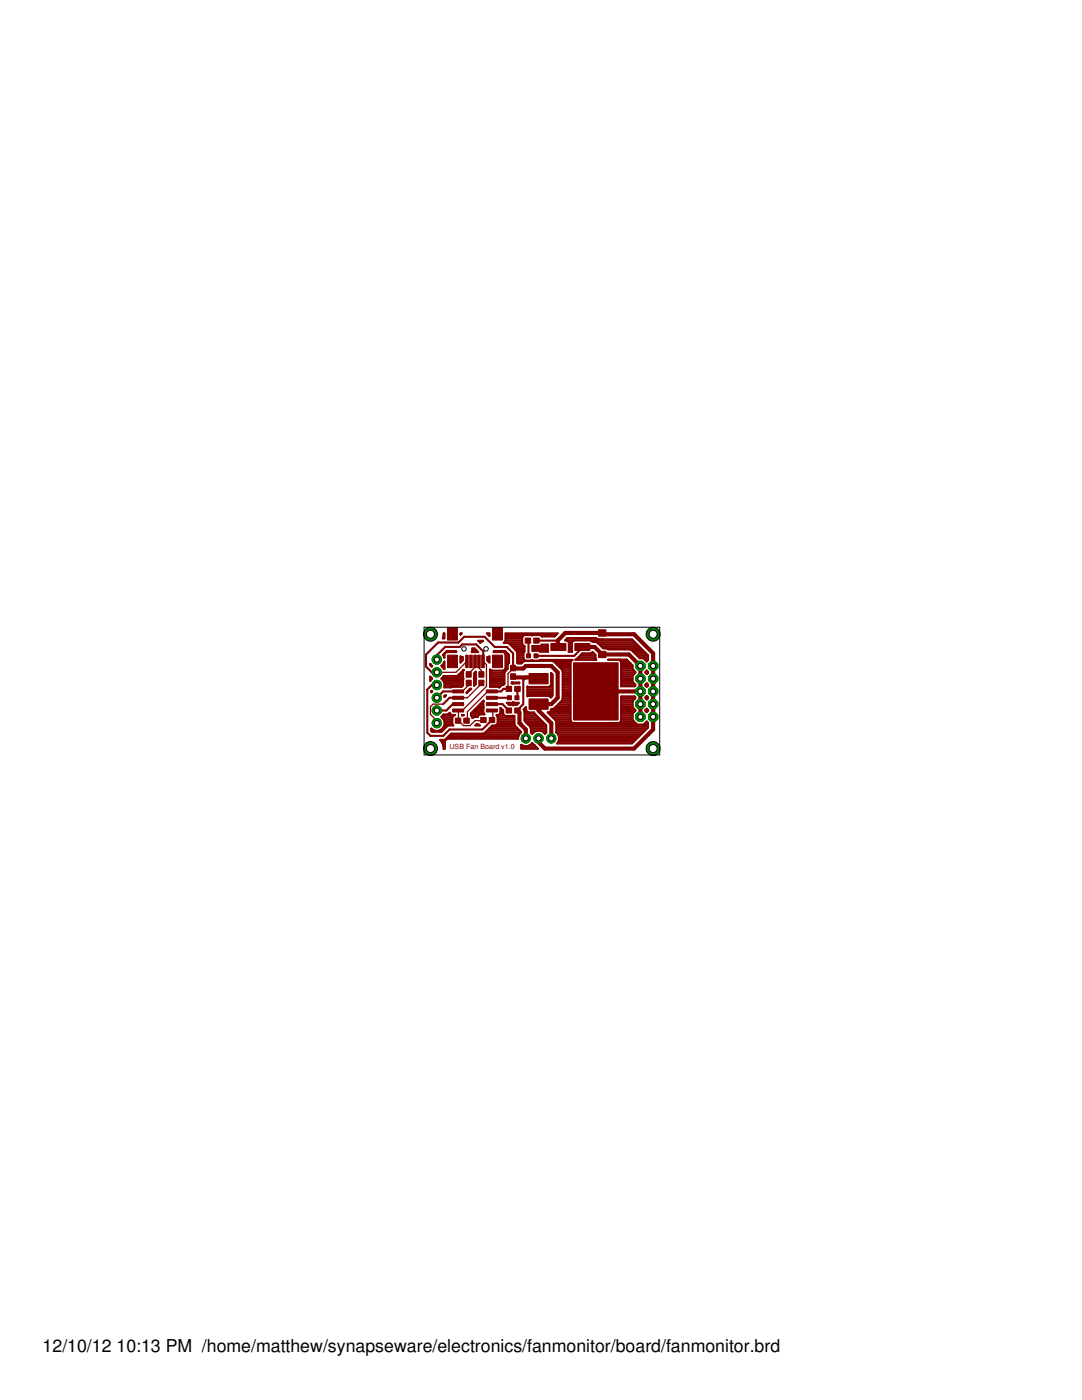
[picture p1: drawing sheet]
<svg xmlns="http://www.w3.org/2000/svg" width="216mm" height="279mm" viewBox="0 0 216 279" stroke-linecap="round" stroke-linejoin="round" font-family="sans-serif">
<defs><g id="words">
<g font-size="3.5">
<text x="8.5" y="269.9">12/10/12</text>
<text x="23.2" y="269.9">10:13 PM /home/matthew/synapseware/electronics/fanmonitor/board/fanmonitor.brd</text>
</g>
<text font-size="1.4" fill="#800000" x="89.7" y="149.4">USB Fan Board v1.0</text>
</g></defs>
<circle cx="87.2" cy="131.6" r=".93" fill="#008000" stroke="#008000" stroke-width=".2"/>
<circle cx="87.2" cy="131.6" r=".51" fill="#fff" stroke="#000" stroke-width=".2"/>
<circle cx="87.2" cy="134.2" r=".93" fill="#008000" stroke="#008000" stroke-width=".2"/>
<circle cx="87.2" cy="134.2" r=".51" fill="#fff" stroke="#000" stroke-width=".2"/>
<circle cx="87.2" cy="136.7" r=".93" fill="#008000" stroke="#008000" stroke-width=".2"/>
<circle cx="87.2" cy="136.7" r=".51" fill="#fff" stroke="#000" stroke-width=".2"/>
<circle cx="87.2" cy="139.3" r=".93" fill="#008000" stroke="#008000" stroke-width=".2"/>
<circle cx="87.2" cy="139.3" r=".51" fill="#fff" stroke="#000" stroke-width=".2"/>
<circle cx="87.2" cy="141.8" r=".93" fill="#008000" stroke="#008000" stroke-width=".2"/>
<circle cx="87.2" cy="141.8" r=".51" fill="#fff" stroke="#000" stroke-width=".2"/>
<circle cx="87.2" cy="144.3" r=".93" fill="#008000" stroke="#008000" stroke-width=".2"/>
<circle cx="87.2" cy="144.3" r=".51" fill="#fff" stroke="#000" stroke-width=".2"/>
<circle cx="104.9" cy="147.4" r=".93" fill="#008000" stroke="#008000" stroke-width=".2"/>
<circle cx="104.9" cy="147.4" r=".51" fill="#fff" stroke="#000" stroke-width=".2"/>
<circle cx="107.5" cy="147.4" r=".93" fill="#008000" stroke="#008000" stroke-width=".2"/>
<circle cx="107.5" cy="147.4" r=".51" fill="#fff" stroke="#000" stroke-width=".2"/>
<circle cx="110" cy="147.4" r=".93" fill="#008000" stroke="#008000" stroke-width=".2"/>
<circle cx="110" cy="147.4" r=".51" fill="#fff" stroke="#000" stroke-width=".2"/>
<circle cx="130.3" cy="143.1" r="1.01" fill="#008000" stroke="#008000" stroke-width=".2"/>
<circle cx="130.3" cy="143.1" r=".51" fill="#fff" stroke="#000" stroke-width=".2"/>
<circle cx="127.8" cy="143.1" r="1.01" fill="#008000" stroke="#008000" stroke-width=".2"/>
<circle cx="127.8" cy="143.1" r=".51" fill="#fff" stroke="#000" stroke-width=".2"/>
<circle cx="130.3" cy="140.5" r="1.01" fill="#008000" stroke="#008000" stroke-width=".2"/>
<circle cx="130.3" cy="140.5" r=".51" fill="#fff" stroke="#000" stroke-width=".2"/>
<circle cx="127.8" cy="140.5" r="1.01" fill="#008000" stroke="#008000" stroke-width=".2"/>
<circle cx="127.8" cy="140.5" r=".51" fill="#fff" stroke="#000" stroke-width=".2"/>
<circle cx="130.3" cy="138" r="1.01" fill="#008000" stroke="#008000" stroke-width=".2"/>
<circle cx="130.3" cy="138" r=".51" fill="#fff" stroke="#000" stroke-width=".2"/>
<circle cx="127.8" cy="138" r="1.01" fill="#008000" stroke="#008000" stroke-width=".2"/>
<circle cx="127.8" cy="138" r=".51" fill="#fff" stroke="#000" stroke-width=".2"/>
<circle cx="130.3" cy="135.4" r="1.01" fill="#008000" stroke="#008000" stroke-width=".2"/>
<circle cx="130.3" cy="135.4" r=".51" fill="#fff" stroke="#000" stroke-width=".2"/>
<circle cx="127.8" cy="135.4" r="1.01" fill="#008000" stroke="#008000" stroke-width=".2"/>
<circle cx="127.8" cy="135.4" r=".51" fill="#fff" stroke="#000" stroke-width=".2"/>
<circle cx="130.3" cy="132.9" r="1.01" fill="#008000" stroke="#008000" stroke-width=".2"/>
<circle cx="130.3" cy="132.9" r=".51" fill="#fff" stroke="#000" stroke-width=".2"/>
<circle cx="127.8" cy="132.9" r="1.01" fill="#008000" stroke="#008000" stroke-width=".2"/>
<circle cx="127.8" cy="132.9" r=".51" fill="#fff" stroke="#000" stroke-width=".2"/>
<circle cx="85.9" cy="126.6" r="1.31" fill="#008000" stroke="#008000" stroke-width=".2"/>
<circle cx="85.9" cy="126.6" r=".8" fill="#fff" stroke="#000" stroke-width=".2"/>
<circle cx="85.9" cy="149.4" r="1.31" fill="#008000" stroke="#008000" stroke-width=".2"/>
<circle cx="85.9" cy="149.4" r=".8" fill="#fff" stroke="#000" stroke-width=".2"/>
<circle cx="130.3" cy="149.4" r="1.31" fill="#008000" stroke="#008000" stroke-width=".2"/>
<circle cx="130.3" cy="149.4" r=".8" fill="#fff" stroke="#000" stroke-width=".2"/>
<circle cx="130.3" cy="126.6" r="1.31" fill="#008000" stroke="#008000" stroke-width=".2"/>
<circle cx="130.3" cy="126.6" r=".8" fill="#fff" stroke="#000" stroke-width=".2"/>
<g fill="#800000" stroke="#800000" stroke-width=".2">
<path d="M97 141.5h2.3v.6h-2.3z"/>
<path d="M97 140.2h2.3v.6h-2.3z"/>
<path d="M97 139h2.3v.6h-2.3z"/>
<path d="M97 137.7h2.3v.6h-2.3z"/>
<path d="M90.3 137.7h2.2v.6h-2.2z"/>
<path d="M90.3 139h2.2v.6h-2.2z"/>
<path d="M90.3 140.2h2.2v.6h-2.2z"/>
<path d="M90.3 141.5h2.2v.6h-2.2z"/>
<path d="M90.8 143.3h1.1v1h-1.1z"/>
<path d="M92.5 143.3h1.1v1h-1.1z"/>
<path d="M101.9 132.8h1v1.1h-1z"/>
<path d="M101.9 134.5h1v1.1h-1z"/>
<path d="M102.7 141.3h1.1v1h-1.1z"/>
<path d="M101 141.3h1.1v1h-1.1z"/>
<path d="M119.4 130h1.5v1.3h-1.5z"/>
<path d="M119.4 125.7h1.5v1.3h-1.5z"/>
<path d="M95.9 143.2h1.1v1h-1.1z"/>
<path d="M97.6 143.2h1.1v1h-1.1z"/>
<path d="M109.9 128.4h3v1.4h-3z"/>
<path d="M114.7 128.4h3v1.4h-3z"/>
<path d="M101.2 138.9h.8v.8h-.8z"/>
<path d="M102.7 138.9h.8v.8h-.8z"/>
<path d="M102.7 137h1.1v1h-1.1z"/>
<path d="M101 137h1.1v1h-1.1z"/>
<path d="M94.5 130.7h.5v2.5h-.5z"/>
<path d="M95.3 130.7h.5v2.5h-.5z"/>
<path d="M92.9 130.7h.5v2.5h-.5z"/>
<path d="M93.7 130.7h.5v2.5h-.5z"/>
<path d="M89.3 125.2h2v2.5h-2z"/>
<path d="M98.3 125.2h2v2.5h-2z"/>
<path d="M89.3 130.7h2v2.5h-2z"/>
<path d="M98.3 130.7h2v2.5h-2z"/>
<path d="M96.1 130.7h.5v2.5h-.5z"/>
<path d="M93 134h1v1.1h-1z"/>
<path d="M93 135.7h1v1.1h-1z"/>
<path d="M95.5 134h1.1v1.1h-1.1z"/>
<path d="M95.5 135.7h1.1v1.1h-1.1z"/>
<path d="M105.6 134.4h3.8v2.1h-3.8z"/>
<path d="M105.6 139.5h3.8v2.1h-3.8z"/>
<path d="M114.4 132.3h8.9v11.4h-8.9z"/>
<path d="M106.6 130.5h.8v.8h-.8z"/>
<path d="M105.1 130.5h.8v.8h-.8z"/>
<path d="M104.8 127.3h1.1v1.1h-1.1z"/>
<path d="M106.5 127.3h1.1v1.1h-1.1z"/>
</g>
<path d="M102.4 133.4h2l.5-.5h5.1l1.3 1.3v5.1l-1.3 1.2h-2.5v1.3l2.5 2.5v3.1M102.4 135l.2 .2h4.6M111.4 129.1l-.1-.1v-1.2l1.5-1.5h7.4l.2 .3h6.1l3.8 3.8v15.2l-3.8 3.8h-17.8l-1.2-1.3v-.7M116.2 129.1h2.4l1.6 1.5h5.3l2.3 2.3v10.2M118.9 138h8.9M103.3 141.8l.4 .4v2.1l1.2 1.3v1.8" fill="none" stroke="#800000" stroke-width=".83"/>
<g fill="none" stroke="#800000" stroke-width=".42">
<path d="M85.9 132.5v.2l.2 .3 .1-.1-.3-.4M85.9 135v.9M85.9 135.1l.3 .3-.3 .4M85.9 135.7h.1M85.9 135.3h.2M85.9 132.7h.1M86.1 137.9h.1M86.1 137.9l.1 .1-.1 .2zM87.2 131.6v-.8l1.6-1.7h2.9l.5-.5h2.8l1.4 1.4v2M87.2 136.7h-1.1l-.8 .9v8.6l.6 .7h2.5l1.3-1.3h6.6l1.9-1.9M88.2 135.3h4.2M88.3 133.1h.4"/>
<path d="M88.3 132.7h.4M88.3 135.7h4.1M88.5 127.1h.2M88.5 130.9h.2M88.5 126.4h.2v1h-.3zM88.5 126.7h.2M88.5 135h3.9M88.6 132.3h.1M88.6 136.1h3.8M88.6 130.5h.1M88.7 132v1.5h-.2l-.4-.6 .4-.4zM88.7 131.2h.1"/>
<path d="M88.7 139.1h.1M88.7 136.8h3.7M88.7 136.5h3.7M88.8 138.8h.2l-.3 .3zM89 130.1h2M89.2 129.9h1.8v.2l-2.1 .1-.2 .4v.7l-.3-.6zM91.4 138h-3l-1.2 1.3M91.4 139.3h-1.7l-1.3 1.2M91.6 134.6l-.5 .3M91.6 134.6h.8M91.9 126.4h.2l-.2 .3zM91.9 131l.4 .1v.7l-.4 .4z"/>
<path d="M91.9 132h.2M91.9 131.6h.4M91.9 131.2h.4M92 134.2h.4M92.4 133.8h.1M92.5 133.7l-.1 .2v2.9l-.3 .3-3.5 .1a1.49 1.49 0 0 0-.5-1.8l.4-.5M92.5 133.7l-.9 .9M92.5 133.7h.1M93.1 138.1l.7-.6h.2l-.9 .8zM93.1 138.3h.1M93.3 137.9h.2M93.7 137.6h.2"/>
<path d="M94.1 130.1h1.3M94.3 129.4h.4l.7 .7h-1.3zM94.3 129.7h.7M94.6 135.3h.4M94.6 134.4l.3-.4v2.5l-.3 .3zM94.6 135h.3M94.6 136.8h.1M94.6 136.5h.3M94.6 136.1h.3M94.6 135.7h.3M94.6 134.6h.3M94.8 134.2h.1"/>
<path d="M95.4 127.9h1l-.6 .4zM95.8 128.2h.1M97.2 126.4h.5v.5zM97.2 131.1l.5-.1v1.2l-.5-.4zM97.2 131.6h.5M97.2 131.2h.5M97.4 132h.3M97.5 126.7h.2M97.5 132h.1M97.8 133.8h3.1M97.8 135h2.8M97.8 136.8h2.2"/>
<path d="M97.8 136.5h2.8M97.8 136.1h2.8M97.8 135.7h2.8M97.8 135.3h2.8M97.8 134.6h2.8M97.8 134.2h2.9M98 139.3h3.6M98.1 133.8l-.3-.2v3.5l1.8 .1M98.5 130.1h2.5M99.6 137.2h.1M99.8 137h.1M99.8 137l-.2 .2"/>
<path d="M100.6 128.2h3.6M100.6 136.5l-.8 .5M100.8 130.5h.5M100.8 133.5h.5M100.9 127.8h3.3M100.9 127.1h3.3M100.9 127.9l-.4 .4 1.1 .1 1.5 1.5 .1 .3v2l.2 .2 .7-.1M100.9 126.7h10.1M100.9 133.1h.4M100.9 132.7h.4M100.9 132.3h.6M100.9 132h.7"/>
<path d="M100.9 131.6h.7M100.9 131.2h.7M100.9 130.9h.7M100.9 127.5h3.3M101.3 132.7l.3-.5v-1.5l-.8-.8h-2.2l-.1 .2h1.9l.4 .3 .1 2.9-.1 .3-.4 .2M101.3 132.7v.8l-.7 .8v2.2M101.5 137.5h-1l-.5 .5h-1.9M101.8 128.6h2.4M102.1 136.2h1.5v.2h-1.2h-.3zM102.1 129h2.5M102.4 133.3v-2.9l-1.3-1.3h-2.4l-2-2h-4.1l-1.1 1.1h-4.1l-2.4 2.4v2.4l1.1 1.2h1.1M102.5 129.3h2.1"/>
<path d="M102.9 129.7h1.7M103.1 130.1h1.5M103.2 132h1.4M103.2 131.6h1.3M103.2 131.2h1.2M103.2 130.9h1.2M103.2 130.5h1.2M103.3 137.5l-.2 1.8M103.3 132.3h.8M104.1 132.3l.6-.4h5.5a5.9 5.9 0 0 1 2.1 2.1v5.4M104.7 126.7l-.5 .5v1.3l.4 .4-.2 2.5 .5 .5M104.9 135.2l-.5 .5v4.8l-1.1 1.3"/>
<path d="M105.2 137.2h5.1M105.2 138.7h5.1M105.2 138.3h5.1M105.2 137.9h5.1M105.2 137.6h5.1M105.3 127.8l.2 .2v2.9M106 126.7h.4M106.2 131.8l-.2 .1M106.2 131.8h.1M106.2 131.8l.2 .1M106.3 129h3M106.3 129.3h3"/>
<path d="M106.3 129.7h3M106.4 128.9h-.1v1h1.2l.3 .2h1.6l-.1-1.4h-1.2l-.4 .2M107 127.8h4.3l.1 .2v1.1M107.5 131.9l.3-.2h6.5l-.5 .5v11.6l.5 .5M107.7 126.7l.4 .3M108.1 127h.1M108.1 127h2.6l.6-.6h-10.4v1.5M109.8 139.1h.2M109.9 136.8h.4M110 135h.3M110 136.5h.3M110 136.1h.3"/>
<path d="M110 135.7h.3M110 135.3h.3M110 134.6h.2M110.3 134.6l-.3-.3-.1 2.5M110.3 134.6v4.2l-.4 .4-.4-.3-4.3 .1v-2l4.3 .1 .4-.3M110.4 132h3.5M110.9 132.3h2.9M111.2 132.7h2.6M111.6 133.1h2.2M112 133.5h1.8M112.1 139.8l-1.5 1.6-.6 .1v.2M112.1 139.8h1.7"/>
<path d="M112.2 133.8h1.6M112.3 139.4l-.2 .4M112.3 137.2h1.5M112.3 135h1.5M112.3 139.4h1.5M112.3 139.1h1.5M112.3 138.7h1.5M112.3 138.3h1.5M112.3 137.9h1.5M112.3 137.6h1.5M112.3 136.8h1.5M112.3 136.5h1.5"/>
<path d="M112.3 136.1h1.5M112.3 135.7h1.5M112.3 135.3h1.5M112.3 134.6h1.5M112.3 134.2h1.5M113.1 127.5h6M113.2 127.8h1.3M113.5 128.2h.6M113.5 128.6h.6M113.5 129h.6M113.5 129.3h.6M113.5 129.7h.6"/>
<path d="M115 131.6h3.9M115.4 131.2h3.4M115.8 130.9h3M116.1 130.5h2.5M116.2 129.1l-1.6 1.8h-7.6M117.9 127.8h8.4M118.2 130.2l-.4 .2h-1.6l-1.4 1.3h4.2l-.1-.1M118.2 130.1v.1M118.2 130.1l.6 .6 .1 .9M119.1 128.2h7.6M119.6 128.6h7.5M120 129h7.5"/>
<path d="M120.3 129.3h7.5M120.4 129.4l-1.2-1.2-1-.1-.4-.3h-3.2l-.4 .3-.1 .2 .1 1.8h-.7v-1.8a.61 .61 0 0 0-.7-.5l.4-.5h5.7l.4 .3h.9h5.9l3.2 3.2v.9l-.2 .3M121 129.4l.4 .2h4.3l.3 .2 1.7 1.6h.7l.7 .6M123.9 132h1.5M124 133.5h2.2M124 133.8h2.5M124 135h2.2M124 139.8h2.3M124 139.4h2.7M124 139.1h2.7M124 136.8h2.7M124 136.5h2.6"/>
<path d="M124 136.1h2.2M124 135.7h2.2M124 135.3h2.2M124 134.6h2.4M124 134.2h2.8M124 133.1h2.2M124 132.7h2.1M124 132.3h1.8M126 129.7h2.2M126.2 136.1v-1.3l.6-.5v-.2l-.6-.5v-.8l-1.1-1.2h-3.7l2 .1 .4 .2 .2 .3v4.8h2.6l.2-.2M126.2 136.1l.6 .5v.2M126.4 130.1h2.2"/>
<path d="M126.8 130.5h2.2M127.1 130.9h2.2M127.5 131.2h1.8M128.6 131.6h.7M128.8 136.8l.3 .3 .2-.3M128.8 136.8l.3-.4 .2 .4M128.8 139.1l.3-.2 .2 .4-.2 .3zM128.8 136.8h.5M128.8 134.2h.5M128.9 139.4h.3M128.9 139.1h.3M129 136.5h.1"/>
<path d="M129 132h.1M129.1 133.8l.2 .3-.2 .4-.3-.2zM129.1 133.8h.1M86.1 145.8h.6M86.1 145.4h.1M87.6 145.8h.7M87.9 147.7h1l-.1 .2v1.5h-.3a2.35 2.35 0 0 0-.6-1.7zM88.1 148h.7M88.2 143.2h2M88.2 145.4h.5M88.3 142.8h2.2M88.3 148.4h.5"/>
<path d="M88.4 148.8h.4M88.5 149.2h.3M88.5 143.6h1.7M88.5 145.1h.6M88.7 143.9h1.5M88.7 144.7h1.6M88.7 144.3h1.5M88.9 147.7h-.1M89.1 147.3h14.3M89.5 146.9h13.9M89.6 142.4h.2M89.8 142.4l.4 .3h.5"/>
<path d="M89.8 142.4l-.1-.1a1.36 1.36 0 0 1-1.2 .4l-.4 .4a1.55 1.55 0 0 1 .3 2.2 1.55 1.55 0 0 1-2.3 .1M89.9 146.6h13.7M90.2 143.2l.1 1.5M90.3 144.7l.1 .1-1.2 .1-1.1 1.1h-1.9l-.1-.1v-.5M90.5 142.8l-.3 .4M90.7 142.7l-.2 .1M90.7 142.7h.1M91.4 141.8h.1M91.4 140.5h-1.1l-1.2 1.3h-1.9M92.2 142.8h.1M92.4 142.7l-.2 .1M92.5 142.7h.1"/>
<path d="M92.5 142.7l-.3 .1M94 142.8l.3 .4M94 142.4h2.5M94 142.8h1.4M94.2 143.2h.2M94.3 143.2v.1l.1-.1M94.3 142.1h2.1M94.7 141.7h1.7M95 144.7h.5M95 141.3h1.5M95.1 144.5h.3l.4 .3h-1zM95.3 143.1h.1"/>
<path d="M95.3 143.1l-.9 .1M95.4 140.9h1M95.8 140.6h.6M96.1 140.2h.3M96.4 140.9l.1-1.1-2.5 2.5v.5M96.4 140.9l.1 1.5M96.5 142.4l.2 .2-1.1 .1-.3 .4M96.8 146.2h7.1M97.2 145.8h6.5M97.6 145.4h5.7M98 145.1h5M98.1 140.5h2.2l1.2 1.3"/>
<path d="M99.1 144.7h3.6M99.2 142.8h1.5M99.3 144.3h3.3M99.3 144.3l-.2 .4-.9 .1-1.5 1.5-.3 .1h-6.4l-1.1 1.2-.3 .1M99.3 143.9h3.3M99.3 143.6h3.3M99.3 143.2h3.3M99.8 142.4l-.4 .3h-.3l.2 .4v1.2M99.8 142.4h.6M99.9 142.1h.5M99.9 141.7h.4M100.4 142.4l.2 .4"/>
<path d="M100.4 142.4v-.6l-.6-.5v1.1M100.6 142.8l2 .1v1.6l.2 .4 1.1 1.1-.5 1.1v.3h-14.1l-.4 .2M101.2 140.3l1.2-.1 1.1 .1-.4 .4-.7 .1-.8-.1zM101.5 140.6h1.7M102.3 140.2h.1M104 148.6a1.55 1.55 0 0 0 2.2-.3l1.2 1.1h-3.4zM104 149.2h3.1M104 148.8h.3M104.5 141.6h.1M104.5 141.6l.5-.5v.6M104.5 141.6l.2 .4v1.8l.1 .1M104.5 141.7h.5"/>
<path d="M104.7 143.6h3.1M104.7 143.2h2.7M104.7 142.8h2.4M104.7 142.4h2M104.7 142.1h.5M104.8 141.3h.2M104.8 143.9l1 1.1 .1 .4M104.8 143.9h3.4M105 141.7l.2 .4M105.1 144.3h3.4M105.2 142.1l1.3 .1 2.5 2.5v1.5l-.3 .3-.3-.5-.6-.2M105.5 144.7h3.4"/>
<path d="M105.5 148.8h1.2M105.8 145.1h3.2M105.9 145.8h3.1M105.9 145.4v.8l.3 .3 .4-.5 .6-.2M105.9 146.2h.6M105.9 145.4h3.1M106.1 148.4h.2M108.5 146.2h.5M109.6 142.4h4.2M109.7 142.1h4.1M109.9 142.8h3.9M110 141.7a.66 .66 0 0 1-.7 .5l1.6 1.5 .1 .4v2.1l.5 .9v.6"/>
<path d="M110 141.7h3.8M110.3 143.2h3.5M110.7 141.3h3.1M110.7 143.6h3.1M110.9 143.9h3M111 144.3h15.8M111 145.8h17.7M111 146.2h17.3M111 145.4h18M111 145.1h18.3M111 144.7h18.3M111 140.9h2.8"/>
<path d="M111.3 146.6h16.6M111.4 148h15M111.4 140.6h2.4M111.5 146.9h16.1M111.5 147.7h15.3M111.5 147.3h15.7M111.8 140.2h2M123.9 143.9h2.6M124 141.3h2.4M124 140.2h2.2M124 143.6h2.2M124 143.2h2.2"/>
<path d="M124 142.8h2.2M124 142.4h2.2M124 142.1h2.6M124 141.7h2.7M124 140.9h2.2M124 140.6h2.2M126.2 142.4v1.3l.9 .9h1.3l.7-.6 .2 .2v1l-3.2 3.2h-14.9l.3-.7M126.8 141.7l-.6-.5v-1.3l.6-.6v-.2l-.2-.1h-2.6v4.8l-.3 .4-.3 .1M126.8 141.7v.2l-.6 .5M128.7 144.3h.6M128.8 141.7l.3 .4 .2-.4M128.8 141.7l.3-.3 .2 .3"/>
<path d="M128.8 141.7h.5M129 142.1h.1"/>
</g>
<g fill="none" stroke="#800000" stroke-width=".25">
<path d="M93.2 132l-2.2 2.2h-3.8M93.5 136.3v.2h.3l-1.6 1.5h-.8M94.8 132v1.2l-1.3 1.2v.2M95.6 132l-.1 1.3 .6 .5v.8M96.1 136.3v.2l-2.8 2.8h-1.9M96.4 132l.7 .7v4.3l-4.9 4.8h-.8M98.1 138h-.8l-4 4v1.8h-.2M102.4 133.3l-1 1.1v3.1M102.4 135v.2M107.2 135.2l.3 .2M88.4 140.5h-2l-.5 .5v1.6l1.3 1.2v.5M91.4 143.8h.1"/>
<path d="M91.5 141.8v2M96.5 143.7l-.2 .1h-1.5l-1 1h-1.3l-1-1M98.1 141.8h.2v1.8l-.1 .1M104.2 144.3l-.3 .3"/>
</g>
<circle cx="87.2" cy="131.6" r=".93" fill="#008000" stroke="#008000" stroke-width=".2"/>
<circle cx="87.2" cy="131.6" r=".51" fill="#fff" stroke="#000" stroke-width=".2"/>
<circle cx="87.2" cy="134.2" r=".93" fill="#008000" stroke="#008000" stroke-width=".2"/>
<circle cx="87.2" cy="134.2" r=".51" fill="#fff" stroke="#000" stroke-width=".2"/>
<circle cx="87.2" cy="136.7" r=".93" fill="#008000" stroke="#008000" stroke-width=".2"/>
<circle cx="87.2" cy="136.7" r=".51" fill="#fff" stroke="#000" stroke-width=".2"/>
<circle cx="87.2" cy="139.3" r=".93" fill="#008000" stroke="#008000" stroke-width=".2"/>
<circle cx="87.2" cy="139.3" r=".51" fill="#fff" stroke="#000" stroke-width=".2"/>
<circle cx="87.2" cy="141.8" r=".93" fill="#008000" stroke="#008000" stroke-width=".2"/>
<circle cx="87.2" cy="141.8" r=".51" fill="#fff" stroke="#000" stroke-width=".2"/>
<circle cx="87.2" cy="144.3" r=".93" fill="#008000" stroke="#008000" stroke-width=".2"/>
<circle cx="87.2" cy="144.3" r=".51" fill="#fff" stroke="#000" stroke-width=".2"/>
<circle cx="104.9" cy="147.4" r=".93" fill="#008000" stroke="#008000" stroke-width=".2"/>
<circle cx="104.9" cy="147.4" r=".51" fill="#fff" stroke="#000" stroke-width=".2"/>
<circle cx="107.5" cy="147.4" r=".93" fill="#008000" stroke="#008000" stroke-width=".2"/>
<circle cx="107.5" cy="147.4" r=".51" fill="#fff" stroke="#000" stroke-width=".2"/>
<circle cx="110" cy="147.4" r=".93" fill="#008000" stroke="#008000" stroke-width=".2"/>
<circle cx="110" cy="147.4" r=".51" fill="#fff" stroke="#000" stroke-width=".2"/>
<circle cx="130.3" cy="143.1" r="1.01" fill="#008000" stroke="#008000" stroke-width=".2"/>
<circle cx="130.3" cy="143.1" r=".51" fill="#fff" stroke="#000" stroke-width=".2"/>
<circle cx="127.8" cy="143.1" r="1.01" fill="#008000" stroke="#008000" stroke-width=".2"/>
<circle cx="127.8" cy="143.1" r=".51" fill="#fff" stroke="#000" stroke-width=".2"/>
<circle cx="130.3" cy="140.5" r="1.01" fill="#008000" stroke="#008000" stroke-width=".2"/>
<circle cx="130.3" cy="140.5" r=".51" fill="#fff" stroke="#000" stroke-width=".2"/>
<circle cx="127.8" cy="140.5" r="1.01" fill="#008000" stroke="#008000" stroke-width=".2"/>
<circle cx="127.8" cy="140.5" r=".51" fill="#fff" stroke="#000" stroke-width=".2"/>
<circle cx="130.3" cy="138" r="1.01" fill="#008000" stroke="#008000" stroke-width=".2"/>
<circle cx="130.3" cy="138" r=".51" fill="#fff" stroke="#000" stroke-width=".2"/>
<circle cx="127.8" cy="138" r="1.01" fill="#008000" stroke="#008000" stroke-width=".2"/>
<circle cx="127.8" cy="138" r=".51" fill="#fff" stroke="#000" stroke-width=".2"/>
<circle cx="130.3" cy="135.4" r="1.01" fill="#008000" stroke="#008000" stroke-width=".2"/>
<circle cx="130.3" cy="135.4" r=".51" fill="#fff" stroke="#000" stroke-width=".2"/>
<circle cx="127.8" cy="135.4" r="1.01" fill="#008000" stroke="#008000" stroke-width=".2"/>
<circle cx="127.8" cy="135.4" r=".51" fill="#fff" stroke="#000" stroke-width=".2"/>
<circle cx="130.3" cy="132.9" r="1.01" fill="#008000" stroke="#008000" stroke-width=".2"/>
<circle cx="130.3" cy="132.9" r=".51" fill="#fff" stroke="#000" stroke-width=".2"/>
<circle cx="127.8" cy="132.9" r="1.01" fill="#008000" stroke="#008000" stroke-width=".2"/>
<circle cx="127.8" cy="132.9" r=".51" fill="#fff" stroke="#000" stroke-width=".2"/>
<circle cx="85.9" cy="126.6" r="1.31" fill="#008000" stroke="#008000" stroke-width=".2"/>
<circle cx="85.9" cy="126.6" r=".8" fill="#fff" stroke="#000" stroke-width=".2"/>
<circle cx="85.9" cy="149.4" r="1.31" fill="#008000" stroke="#008000" stroke-width=".2"/>
<circle cx="85.9" cy="149.4" r=".8" fill="#fff" stroke="#000" stroke-width=".2"/>
<circle cx="130.3" cy="149.4" r="1.31" fill="#008000" stroke="#008000" stroke-width=".2"/>
<circle cx="130.3" cy="149.4" r=".8" fill="#fff" stroke="#000" stroke-width=".2"/>
<circle cx="130.3" cy="126.6" r="1.31" fill="#008000" stroke="#008000" stroke-width=".2"/>
<circle cx="130.3" cy="126.6" r=".8" fill="#fff" stroke="#000" stroke-width=".2"/>
<g fill="none" stroke="#000" stroke-width=".2">
<path d="M84.6 125.2h47v25.5h-47z"/>
<circle cx="85.9" cy="126.6" r="1.4"/>
<circle cx="92.6" cy="129.5" r=".44"/>
<circle cx="97" cy="129.5" r=".44"/>
<circle cx="130.3" cy="126.6" r="1.4"/>
<circle cx="85.9" cy="149.4" r="1.4"/>
<circle cx="130.3" cy="149.4" r="1.4"/>
</g>
<use href="#words"/>
</svg>
